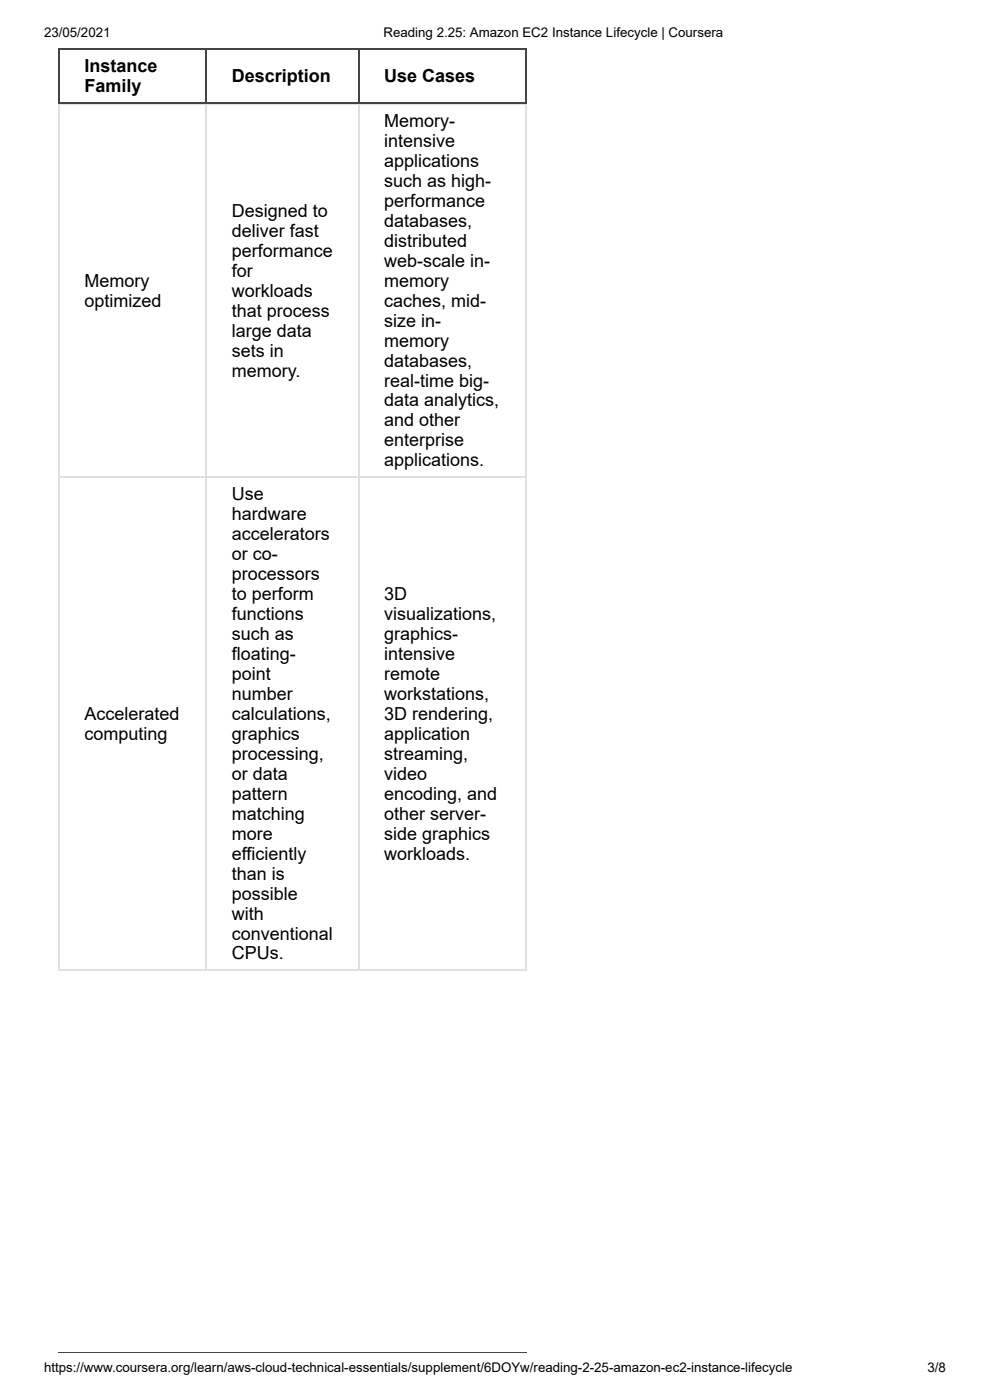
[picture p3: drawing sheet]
<svg xmlns="http://www.w3.org/2000/svg" width="210mm" height="297mm" viewBox="0 0 210 297" stroke-linecap="round" stroke-linejoin="round" font-family="sans-serif">
<defs><g id="words">
<g font-size="3.8">
<text x="17.9" y="15.3">Instance</text>
<text x="49.2" y="17.4">Description</text>
<text x="81.5" y="17.4">Use Cases</text>
<text x="17.9" y="19.5">Family</text>
<text x="81.5" y="26.9">Memory-</text>
<text x="81.5" y="31.2">intensive</text>
<text x="81.5" y="35.4">applications</text>
<text x="81.5" y="39.6">such as high-</text>
<text x="49.2" y="46">Designed to</text>
<text x="81.5" y="43.9">performance</text>
<text x="49.2" y="50.2">deliver fast</text>
<text x="81.5" y="48.1">databases,</text>
<text x="81.5" y="52.3">distributed</text>
<text x="49.2" y="54.5">performance</text>
<text x="49.2" y="58.7">for</text>
<text x="81.5" y="56.6">web-scale in-</text>
<text x="17.9" y="60.8">Memory</text>
<text x="17.9" y="65.1">optimized</text>
<text x="49.2" y="62.9">workloads</text>
<text x="81.5" y="60.8">memory</text>
<text x="81.5" y="65.1">caches, mid-</text>
<text x="49.2" y="67.2">that process</text>
<text x="49.2" y="71.4">large data</text>
<text x="81.5" y="69.3">size in-</text>
<text x="49.2" y="75.6">sets in</text>
<text x="81.5" y="73.5">memory</text>
<text x="81.5" y="77.8">databases,</text>
<text x="49.2" y="79.9">memory.</text>
<text x="81.5" y="82">real-time big-</text>
<text x="81.5" y="86.2">data analytics,</text>
<text x="81.5" y="90.5">and other</text>
<text x="81.5" y="94.7">enterprise</text>
<text x="81.5" y="98.9">applications.</text>
<text x="49.2" y="106.1">Use</text>
<text x="49.2" y="110.3">hardware</text>
<text x="49.2" y="114.6">accelerators</text>
<text x="49.2" y="118.8">or co-</text>
<text x="49.2" y="123">processors</text>
<text x="49.2" y="127.3">to perform</text>
<text x="49.2" y="131.5">functions</text>
<text x="81.5" y="127.3">3D</text>
<text x="81.5" y="131.5">visualizations,</text>
<text x="49.2" y="135.8">such as</text>
<text x="81.5" y="135.8">graphics-</text>
<text x="49.2" y="140">floating-</text>
<text x="81.5" y="140">intensive</text>
<text x="49.2" y="144.2">point</text>
<text x="49.2" y="148.5">number</text>
<text x="81.5" y="144.2">remote</text>
<text x="81.5" y="148.5">workstations,</text>
<text x="17.9" y="152.7">Accelerated</text>
<text x="49.2" y="152.7">calculations,</text>
<text x="81.5" y="152.7">3D rendering,</text>
<text x="17.9" y="156.9">computing</text>
<text x="49.2" y="156.9">graphics</text>
<text x="49.2" y="161.2">processing,</text>
<text x="81.5" y="156.9">application</text>
<text x="81.5" y="161.2">streaming,</text>
<text x="49.2" y="165.4">or data</text>
<text x="81.5" y="165.4">video</text>
<text x="49.2" y="169.7">pattern</text>
<text x="49.2" y="173.9">matching</text>
<text x="81.5" y="169.7">encoding, and</text>
<text x="81.5" y="173.9">other server-</text>
<text x="49.2" y="178.1">more</text>
<text x="81.5" y="178.1">side graphics</text>
<text x="49.2" y="182.4">efficiently</text>
<text x="81.5" y="182.4">workloads.</text>
<text x="49.2" y="186.6">than is</text>
<text x="49.2" y="190.8">possible</text>
<text x="49.2" y="195.1">with</text>
<text x="49.2" y="199.3">conventional</text>
<text x="49.2" y="203.6">CPUs.</text>
</g>
<g font-size="2.8">
<text x="9.3" y="7.8">23/05/2021</text>
<text x="81.3" y="7.8">Reading 2.25: Amazon EC2 Instance Lifecycle | Coursera</text>
<text x="9.3" y="291">https://www.coursera.org/learn/aws-cloud-technical-essentials/supplement/6DOYw/reading-2-25-amazon-ec2-instance-lifecycle</text>
<text x="196.6" y="291">3/8</text>
</g>
</g></defs>
<path d="M12.3 22h99.4M12.5 21.9v184M43.7 21.9v184M76 21.9v184M111.5 21.9v184M12.3 101.2h99.4M12.3 205.8h99.4" fill="none" stroke="#e0e0e0" stroke-width=".26"/>
<path d="M12.3 10.4h99.4M12.5 10.2v11.7M43.7 10.2v11.7M76 10.2v11.7M111.5 10.2v11.7M12.3 21.8h99.4" fill="none" stroke="#444" stroke-width=".26"/>
<path d="M75.9 287h35.8" fill="none" stroke="#444" stroke-width=".21"/>
<path d="M111.4 287h.3z" fill="#444"/>
<path d="M43.6 287h32.6" fill="none" stroke="#444" stroke-width=".21"/>
<path d="M75.9 287h.3z" fill="#444"/>
<path d="M12.3 287h31.6" fill="none" stroke="#444" stroke-width=".21"/>
<g fill="#444">
<path d="M12.3 287h.3z"/>
<path d="M43.6 287h.3z"/>
</g>
<use href="#words"/>
</svg>
